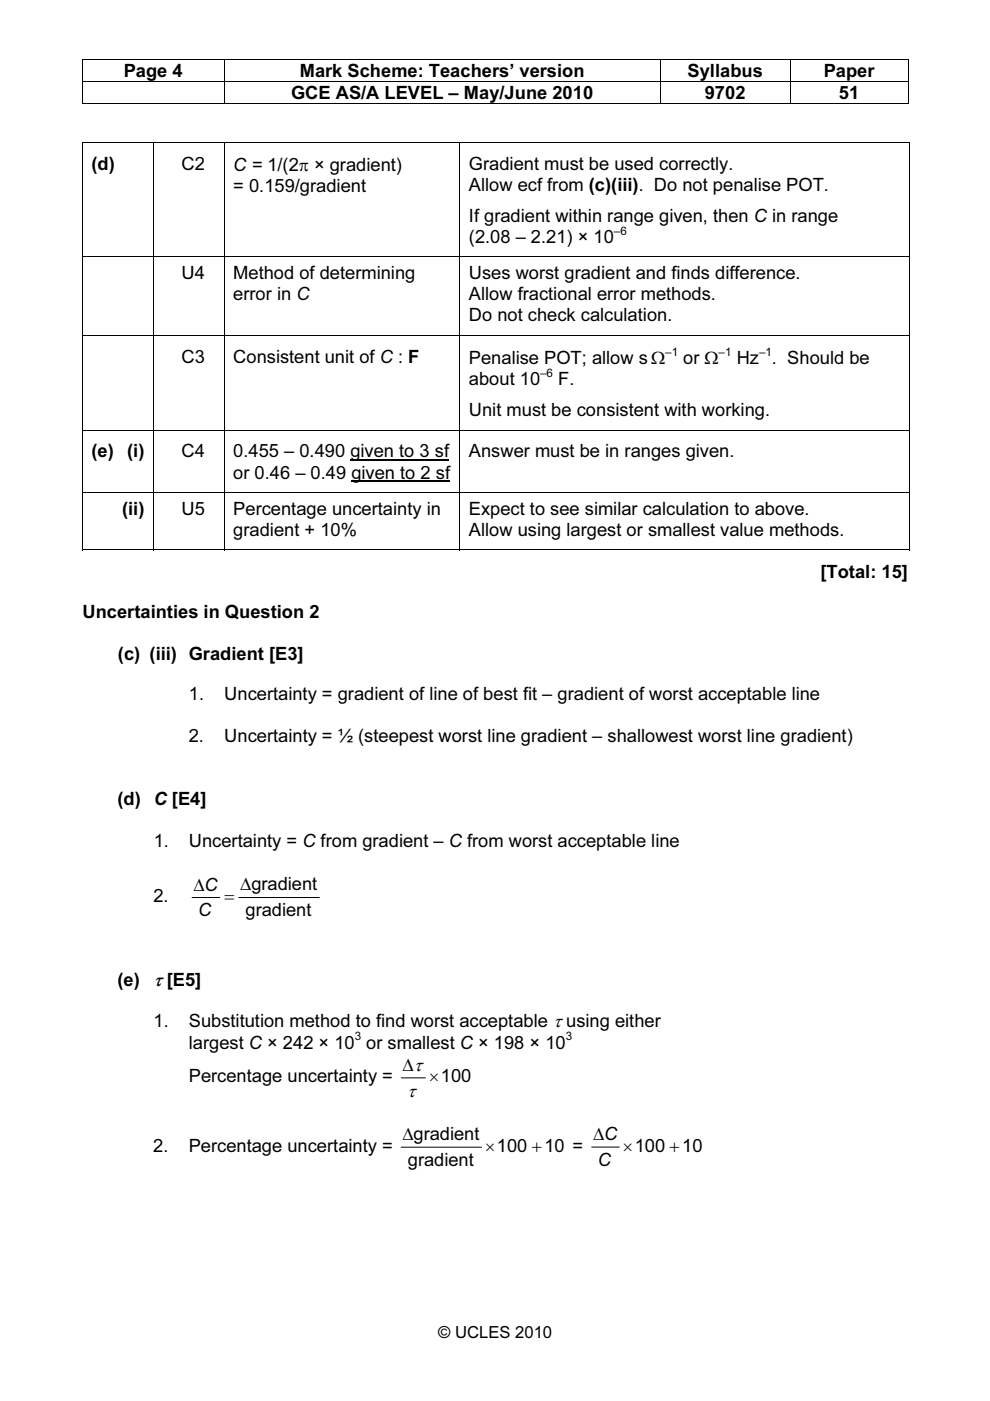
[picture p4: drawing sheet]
<svg xmlns="http://www.w3.org/2000/svg" width="210mm" height="297mm" viewBox="0 0 210 297" stroke-linecap="round" stroke-linejoin="round" font-family="sans-serif">
<defs><g id="words">
<g font-size="3.9">
<text x="26.2" y="16.4">Page 4</text>
<text x="63.6" y="16.4">Mark Scheme: Teachers’ version</text>
<text x="145.8" y="16.4">Syllabus</text>
<text x="174.6" y="16.4">Paper</text>
<text x="61.7" y="21">GCE AS/A LEVEL – May/June 2010</text>
<text x="149.4" y="21">9702</text>
<text x="177.9" y="21">51</text>
<text x="19.4" y="36">(d)</text>
<text x="38.5" y="36">C2</text>
<text x="99.4" y="36">Gradient must be used correctly.</text>
<text x="49.5" y="36.3">C = 1/(2π × gradient)</text>
<text x="49.5" y="40.8">= 0.159/gradient</text>
<text x="99.4" y="40.5">Allow ecf from (c)(iii). Do not penalise POT.</text>
<text x="99.4" y="47">If gradient within range given, then C in range</text>
<text x="99.4" y="51.5">(2.08 – 2.21) × 10</text>
<text x="38.5" y="59.2">U4</text>
<text x="49.5" y="59.2">Method of determining</text>
<text x="99.4" y="59.2">Uses worst gradient and finds difference.</text>
<text x="49.5" y="63.7">error in C</text>
<text x="99.4" y="63.7">Allow fractional error methods.</text>
<text x="99.4" y="68.1">Do not check calculation.</text>
<text x="38.5" y="76.9">C3</text>
<text x="49.5" y="76.9">Consistent unit of C : F</text>
<text x="99.4" y="77.2">Penalise POT; allow s Ω</text>
<text x="144.9" y="77.2">or Ω</text>
<text x="156.2" y="77.2">Hz</text>
<text x="163.7" y="77.2">. Should be</text>
<text x="99.4" y="81.7">about 10</text>
<text x="118.3" y="81.7">F.</text>
<text x="99.4" y="88.2">Unit must be consistent with working.</text>
<text x="19.4" y="97">(e)</text>
<text x="27" y="97">(i)</text>
<text x="38.5" y="97">C4</text>
<text x="49.5" y="101.5">or 0.46 – 0.49 given to 2 sf</text>
<text x="49.5" y="97">0.455 – 0.490 given to 3 sf</text>
<text x="99.4" y="97">Answer must be in ranges given.</text>
<text x="25.9" y="109.2">(ii)</text>
<text x="38.5" y="109.2">U5</text>
<text x="49.5" y="109.2">Percentage uncertainty in</text>
<text x="49.5" y="113.6">gradient + 10%</text>
<text x="99.4" y="109.2">Expect to see similar calculation to above.</text>
<text x="99.4" y="113.6">Allow using largest or smallest value methods.</text>
<text x="174" y="122.4">[Total: 15]</text>
<text x="17.5" y="131">Uncertainties in Question 2</text>
<text x="25" y="139.9">(c) (iii) Gradient [E3]</text>
<text x="40" y="148.4">1.</text>
<text x="47.6" y="148.4">Uncertainty = gradient of line of best fit – gradient of worst acceptable line</text>
<text x="40" y="157.3">2.</text>
<text x="47.6" y="157.3">Uncertainty = ½ (steepest worst line gradient – shallowest worst line gradient)</text>
<text x="24.9" y="170.7">(d) C [E4]</text>
<text x="32.6" y="179.6">1.</text>
<text x="40" y="179.6">Uncertainty = C from gradient – C from worst acceptable line</text>
<text x="32.5" y="191.3">2.</text>
<text x="41" y="188.8">∆C</text>
<text x="47.6" y="191.3">=</text>
<text x="50.9" y="188.8">∆gradient</text>
<text x="42" y="194.3">C</text>
<text x="52.1" y="194.3">gradient</text>
<text x="24.9" y="209">(e)</text>
<text x="32.6" y="209">τ[E5]</text>
<text x="32.6" y="217.8">1.</text>
<text x="40" y="217.8">Substitution method to find worst acceptable τusing either</text>
<text x="40" y="222.3">largest C × 242 × 10 or smallest C × 198 × 10</text>
<text x="85.4" y="227">∆τ</text>
<text x="40" y="229.5">Percentage uncertainty =</text>
<text x="86.3" y="232.5">τ</text>
<text x="91" y="229.5">×100</text>
<text x="32.5" y="244.2">2.</text>
<text x="40" y="244.2">Percentage uncertainty =</text>
<text x="85.3" y="241.7">∆gradient</text>
<text x="102.9" y="244.2">×100 +10 =</text>
<text x="125.7" y="241.7">∆C</text>
<text x="132.1" y="244.2">×100 +10</text>
<text x="86.5" y="247.2">gradient</text>
<text x="126.8" y="247.2">C</text>
</g>
<text font-size="3.5" x="92.9" y="283.8">© UCLES 2010</text>
<g font-size="2.5">
<text x="130.2" y="49.7">–6</text>
<text x="141" y="75.4">–1</text>
<text x="152.4" y="75.4">–1</text>
<text x="160.9" y="75.4">–1</text>
<text x="114.5" y="79.9">–6</text>
<text x="75.2" y="220.6">3</text>
<text x="119.9" y="220.6">3</text>
</g>
</g></defs>
<g fill="#000">
<path d="M17.4 12.6h.2v.1h-.2zM17.4 17.2h.2v.2h-.2zM47.4 12.6h.2v.1h-.2zM47.4 17.2h.2v.2h-.2zM139.9 12.6h.2v.1h-.2zM139.9 17.2h.2v.2h-.2zM167.4 12.6h.2v.1h-.2zM167.4 17.2h.2v.2h-.2zM192.4 12.6h.2v.1h-.2zM192.4 17.2h.2v.2h-.2zM17.4 30.1h.2v1.2h-.2zM32.4 30.1h.2v1.2h-.2z"/>
<path d="M47.5 30.1h.1v1.2h-.1zM97.4 30.1h.2v1.2h-.2zM192.4 21.8h.2v.2h-.2zM192.7 30.1h.2v1.2h-.2zM192.7 30.1h.2v.2h-.2zM17.4 54.4h.2v1.2h-.2zM32.4 54.4h.2v1.2h-.2zM47.5 54.4h.1v1.2h-.1zM97.4 54.4h.2v1.2h-.2zM192.7 54.4h.2v1.2h-.2zM17.4 71h.2v1.2h-.2zM32.4 71h.2v1.2h-.2z"/>
<path d="M47.5 71h.1v1.2h-.1zM97.4 71h.2v1.2h-.2zM192.7 71h.2v1.2h-.2zM17.4 91.1h.2v1.2h-.2zM32.4 91.1h.2v1.2h-.2zM47.5 91.1h.1v1.2h-.1zM97.4 91.1h.2v1.2h-.2zM192.7 91.1h.2v1.2h-.2zM17.4 104.3h.2v1.2h-.2zM32.4 104.3h.2v1.2h-.2zM47.5 104.3h.1v1.2h-.1zM97.4 104.3h.2v1.2h-.2z"/>
<path d="M192.7 104.3h.2v1.2h-.2zM192.7 116.5h.2v.2h-.2z"/>
</g>
<g fill="none" stroke="#000" stroke-width=".21">
<path d="M17.4 12.6h30M17.5 12.7v4.5M17.5 17.4v4.6M17.6 17.3h29.8M47.5 12.7v4.5M47.5 17.4v4.6M47.6 12.6h92.3M47.6 17.3h92.3M140 12.7v4.5M140 17.4v4.6M140.1 12.6h27.3M140.1 17.3h27.3"/>
<path d="M167.5 12.7v4.5M167.5 17.4v4.6M167.6 12.6h24.8M167.6 17.3h24.8M192.5 12.7v4.5M192.5 17.4v4.6M17.4 21.9h30M17.4 30.2h15M17.5 31.3v23.1M32.5 31.3v23.1M32.6 30.2h14.9M47.6 31.3v23.1"/>
<path d="M47.6 21.9h92.3M47.6 30.2h49.8M97.5 31.3v23.1M97.6 30.2h95.1M140.1 21.9h27.3M167.6 21.9h24.8M192.8 31.3v23.1M17.5 55.6v15.4M17.6 54.5h14.8M32.5 55.6v15.4M32.6 54.5h14.9M47.6 55.6v15.4"/>
<path d="M47.6 54.5h49.8M97.5 55.6v15.4M97.6 54.5h95.1M192.8 55.6v15.4M17.5 72.2v18.9M17.6 71.1h14.8M32.5 72.2v18.9M32.6 71.1h14.9M47.6 72.2v18.9M47.6 71.1h49.8M97.5 72.2v18.9M97.6 71.1h95.1"/>
<path d="M192.8 72.2v18.9M17.5 92.3v12M17.6 91.2h14.8M32.5 92.3v12M32.6 91.2h14.9M47.6 92.3v12M47.6 91.2h49.8M97.5 92.3v12M97.6 91.2h95.1M192.8 92.3v12M17.4 116.6h15M17.5 105.5v11.2"/>
<path d="M17.6 104.4h14.8M32.5 105.5v11.2M32.6 104.4h14.9M32.6 116.6h14.9M47.6 105.5v11.2M47.6 104.4h49.8M47.6 116.6h49.8M97.5 105.5v11.2M97.6 104.4h95.1M97.6 116.6h95.1M192.8 105.5v11.2M40.7 190.3h5.9"/>
<path d="M50.6 190.3h17.1M85.1 228.5h5.1M85 243.2h17.1M125.4 243.2h5.9"/>
</g>
<path d="M74.3 97.5h20.9M74.5 102h20.9" fill="none" stroke="#000" stroke-width=".28"/>
<use href="#words"/>
</svg>
